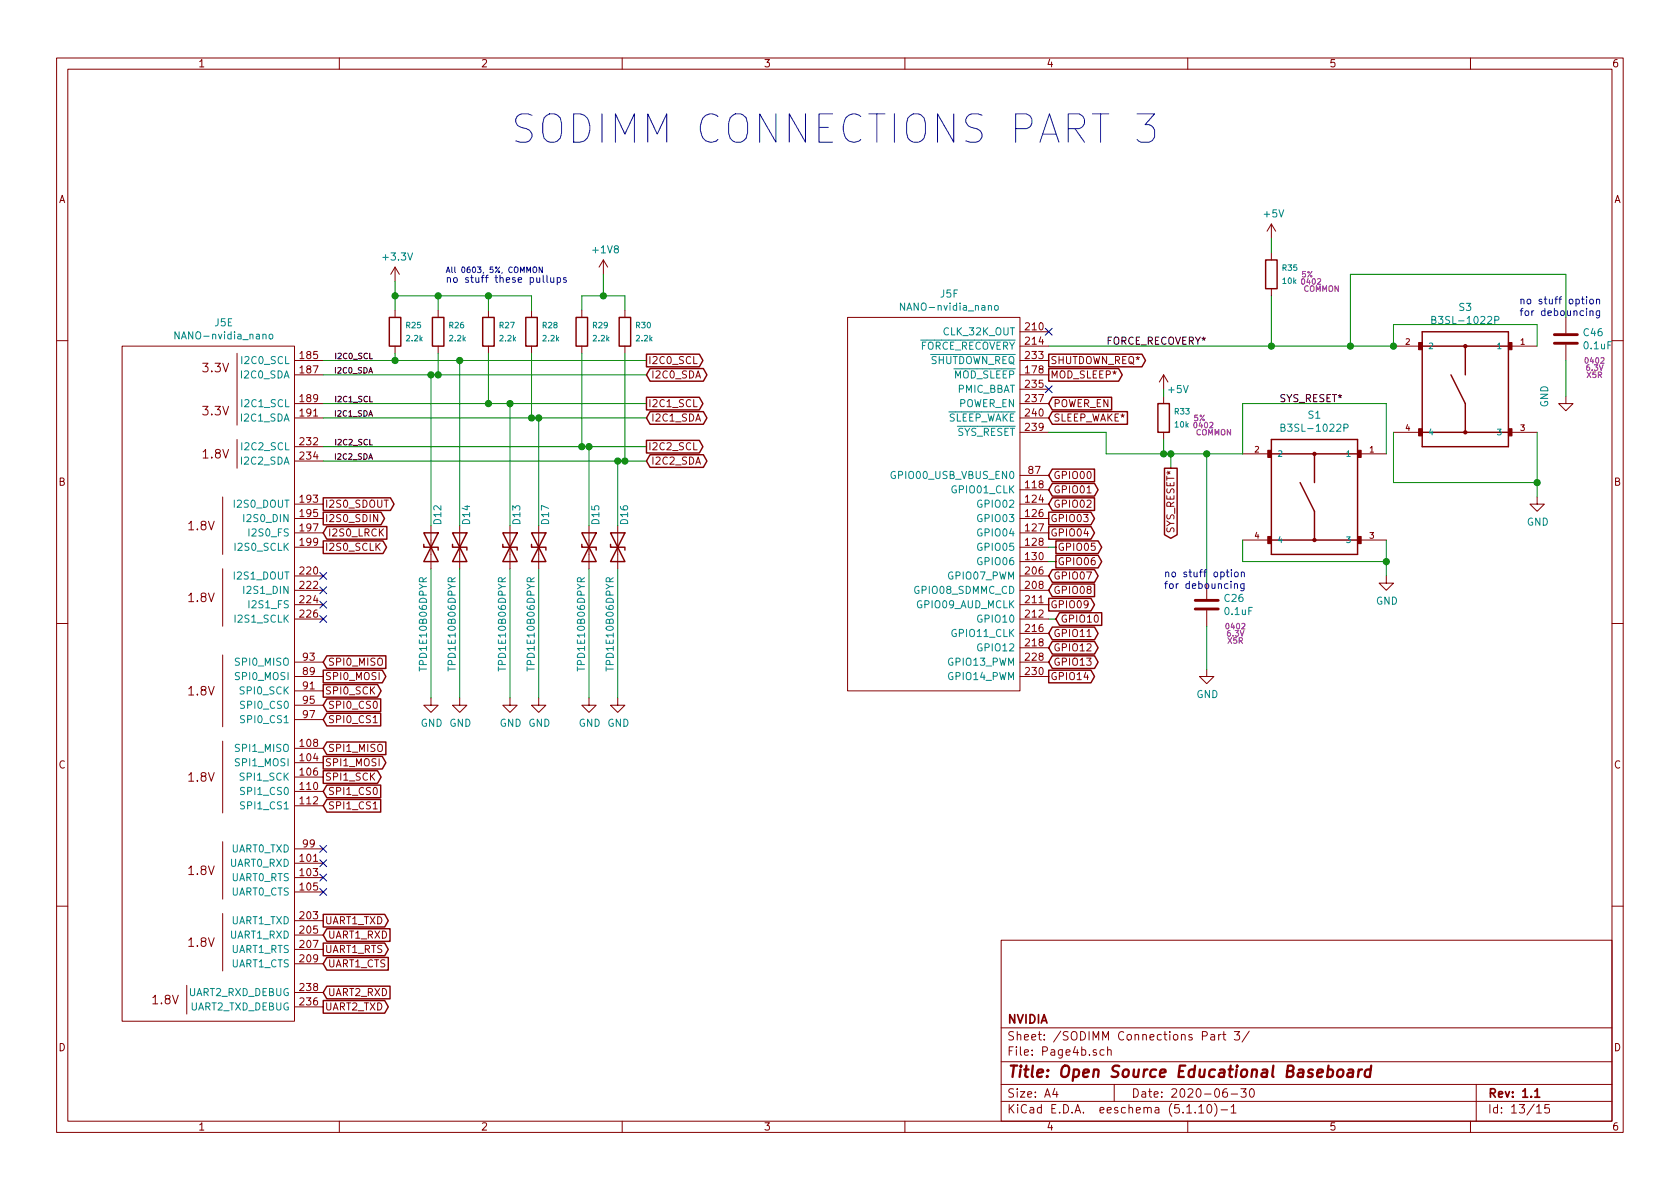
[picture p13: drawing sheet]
EESchema Schematic File Version 4
EELAYER 30 0
EELAYER END
$Descr A4 11693 8268
encoding utf-8
Sheet 13 15
Title "Open Source Educational Baseboard"
Date "2020-06-30"
Rev "1.1"
Comp "NVIDIA"
Comment1 ""
Comment2 ""
Comment3 ""
Comment4 ""
$EndDescr
Text Notes 3100 2050 0    50   ~ 0
no stuff these pullups\n\n
$Comp
L power:+3.3V #PWR?
U 1 1
P 2750 1950
AR Path="/5EE262A8/5F02BDD6" Ref="#PWR?"  Part="1" 
AR Path="/5EFE3FB9/5F02BDD6" Ref="#PWR?"  Part="1" 
AR Path="/5EF267A4/5F02BDD6" Ref="#PWR?"  Part="1" 
AR Path="/5EFE66F7/5F02BDD6" Ref="#PWR04"  Part="1" 
F 0 "#PWR04" H 2750 1800 50  0001 C CNN
F 1 "+3.3V" H 2765 2123 50  0000 C CNN
F 2 "" H 2750 1950 50  0001 C CNN
F 3 "" H 2750 1950 50  0001 C CNN
	1    2750 1950
	1    0    0    -1  
$EndComp
Text GLabel 4500 2600 2    50   BiDi ~ 0
I2C0_SDA
Text GLabel 4500 2500 2    50   Output ~ 0
I2C0_SCL
Text GLabel 4500 3200 2    50   BiDi ~ 0
I2C2_SDA
Text GLabel 4500 3100 2    50   Output ~ 0
I2C2_SCL
Wire Wire Line
	2750 1950 2750 2050
Wire Wire Line
	2750 2050 3050 2050
Wire Wire Line
	4350 2050 4350 2150
Wire Wire Line
	2750 2050 2750 2150
Wire Wire Line
	4050 2150 4050 2050
Wire Wire Line
	3050 2150 3050 2050
Connection ~ 3050 2050
Wire Wire Line
	3050 2450 3050 2600
Connection ~ 3050 2600
Wire Wire Line
	4050 2450 4050 3100
Wire Wire Line
	4350 2450 4350 3200
Text GLabel 2250 7000 2    50   Output ~ 0
UART2_TXD
Text GLabel 2250 6900 2    50   Input ~ 0
UART2_RXD
Text GLabel 2250 6400 2    50   Output ~ 0
UART1_TXD
Text GLabel 2250 6500 2    50   Input ~ 0
UART1_RXD
Text GLabel 2250 3800 2    50   Output ~ 0
I2S0_SCLK
Text GLabel 2250 5600 2    50   Input ~ 0
SPI1_CS1
Text GLabel 2250 5500 2    50   Input ~ 0
SPI1_CS0
Text GLabel 2250 5200 2    50   Input ~ 0
SPI1_MISO
Text GLabel 2250 4900 2    50   Input ~ 0
SPI0_CS0
Text GLabel 2250 5000 2    50   Input ~ 0
SPI0_CS1
Text GLabel 2250 6700 2    50   Input ~ 0
UART1_CTS
Text GLabel 2250 3600 2    50   Output ~ 0
I2S0_SDIN
Text GLabel 2250 3500 2    50   Output ~ 0
I2S0_SDOUT
Text GLabel 4500 2900 2    50   BiDi ~ 0
I2C1_SDA
Text GLabel 4500 2800 2    50   Output ~ 0
I2C1_SCL
Text GLabel 2250 6600 2    50   Output ~ 0
UART1_RTS
Text GLabel 2250 5400 2    50   Output ~ 0
SPI1_SCK
Text GLabel 2250 4700 2    50   Output ~ 0
SPI0_MOSI
Text GLabel 2250 4600 2    50   Input ~ 0
SPI0_MISO
Text GLabel 2250 4800 2    50   Output ~ 0
SPI0_SCK
Text GLabel 2250 3700 2    50   Input ~ 0
I2S0_LRCK
Text GLabel 2250 5300 2    50   Output ~ 0
SPI1_MOSI
$Comp
L Device:R R?
U 1 1
P 3400 2300
AR Path="/5EE262A8/5F02BE15" Ref="R?"  Part="1" 
AR Path="/5EFE3FB9/5F02BE15" Ref="R?"  Part="1" 
AR Path="/5EF267A4/5F02BE15" Ref="R?"  Part="1" 
AR Path="/5EFE66F7/5F02BE15" Ref="R27"  Part="1" 
F 0 "R27" H 3470 2346 39  0000 L CNN
F 1 "2.2k" H 3470 2255 39  0000 L CNN
F 2 "Resistor_SMD:R_0603_1608Metric" V 3330 2300 39  0001 C CNN
F 3 "~" H 3400 2300 39  0001 C CNN
	1    3400 2300
	1    0    0    -1  
$EndComp
Wire Wire Line
	3700 2050 3700 2150
Wire Wire Line
	3400 2150 3400 2050
Wire Wire Line
	3400 2450 3400 2800
Wire Wire Line
	3700 2450 3700 2900
$Comp
L CustomSymbols:SODIMM_260 J?
U 5 1
P 1450 2400
AR Path="/5F02BE1F" Ref="J?"  Part="5" 
AR Path="/5EF267A4/5F02BE1F" Ref="J?"  Part="5" 
AR Path="/5EFE66F7/5F02BE1F" Ref="J5"  Part="5" 
F 0 "J5" H 1558 2565 50  0000 C CNN
F 1 "NANO-nvidia_nano" H 1558 2474 50  0000 C CNN
F 2 "Custom Footprints:SODIMM-DDR4_8mm-NANO" H 1100 2500 50  0001 L CNN
F 3 "" H 1450 2400 60  0001 C CNN
	5    1450 2400
	1    0    0    -1  
$EndComp
NoConn ~ 2250 5900
NoConn ~ 2250 6000
NoConn ~ 2250 6100
NoConn ~ 2250 6200
NoConn ~ 2250 4000
NoConn ~ 2250 4100
NoConn ~ 2250 4200
NoConn ~ 2250 4300
Wire Wire Line
	3050 2050 3400 2050
Connection ~ 3400 2050
Wire Wire Line
	3400 2050 3700 2050
Connection ~ 3400 2800
Connection ~ 3700 2900
Connection ~ 4050 3100
Wire Wire Line
	4050 3100 4100 3100
Connection ~ 4350 3200
Wire Wire Line
	4050 2050 4200 2050
$Comp
L power:+1V8 #PWR?
U 1 1
P 4200 1900
AR Path="/5EF267A4/5F02BE38" Ref="#PWR?"  Part="1" 
AR Path="/5EFE66F7/5F02BE38" Ref="#PWR064"  Part="1" 
F 0 "#PWR064" H 4200 1750 50  0001 C CNN
F 1 "+1V8" H 4215 2073 50  0000 C CNN
F 2 "" H 4200 1900 50  0001 C CNN
F 3 "" H 4200 1900 50  0001 C CNN
	1    4200 1900
	1    0    0    -1  
$EndComp
Connection ~ 4200 2050
Wire Wire Line
	4200 2050 4350 2050
Wire Wire Line
	4200 1900 4200 2050
$Comp
L Device:R R?
U 1 1
P 2750 2300
AR Path="/5EF267A4/5F02BEA7" Ref="R?"  Part="1" 
AR Path="/5EFE66F7/5F02BEA7" Ref="R25"  Part="1" 
F 0 "R25" H 2820 2346 39  0000 L CNN
F 1 "2.2k" H 2820 2255 39  0000 L CNN
F 2 "Resistor_SMD:R_0603_1608Metric" V 2680 2300 39  0001 C CNN
F 3 "~" H 2750 2300 39  0000 C CNN
F 4 "0603" H 2950 2250 39  0001 L CNN "Package"
F 5 "5%" H 3000 2300 39  0001 C CNN "Tolerance"
F 6 "NO STUFF" H 3100 2200 39  0001 C CNN "Part"
	1    2750 2300
	1    0    0    -1  
$EndComp
$Comp
L Device:R R?
U 1 1
P 3050 2300
AR Path="/5EF267A4/5F02BEB0" Ref="R?"  Part="1" 
AR Path="/5EFE66F7/5F02BEB0" Ref="R26"  Part="1" 
F 0 "R26" H 3120 2346 39  0000 L CNN
F 1 "2.2k" H 3120 2255 39  0000 L CNN
F 2 "Resistor_SMD:R_0603_1608Metric" V 2980 2300 39  0001 C CNN
F 3 "~" H 3050 2300 39  0000 C CNN
F 4 "0603" H 3250 2250 39  0001 L CNN "Package"
F 5 "5%" H 3300 2300 39  0001 C CNN "Tolerance"
F 6 "NO STUFF" H 3400 2200 39  0001 C CNN "Part"
	1    3050 2300
	1    0    0    -1  
$EndComp
Connection ~ 2750 2050
Wire Wire Line
	2250 2500 2750 2500
Wire Wire Line
	2750 2450 2750 2500
Connection ~ 2750 2500
Text Notes 3100 1900 0    39   ~ 0
All 0603, 5%, COMMON
$Comp
L Device:R R?
U 1 1
P 3700 2300
AR Path="/5EE262A8/5F02BEBC" Ref="R?"  Part="1" 
AR Path="/5EFE3FB9/5F02BEBC" Ref="R?"  Part="1" 
AR Path="/5EF267A4/5F02BEBC" Ref="R?"  Part="1" 
AR Path="/5EFE66F7/5F02BEBC" Ref="R28"  Part="1" 
F 0 "R28" H 3770 2346 39  0000 L CNN
F 1 "2.2k" H 3770 2255 39  0000 L CNN
F 2 "Resistor_SMD:R_0603_1608Metric" V 3630 2300 39  0001 C CNN
F 3 "~" H 3700 2300 39  0001 C CNN
	1    3700 2300
	1    0    0    -1  
$EndComp
$Comp
L Device:R R?
U 1 1
P 4050 2300
AR Path="/5EE262A8/5F02BEC2" Ref="R?"  Part="1" 
AR Path="/5EFE3FB9/5F02BEC2" Ref="R?"  Part="1" 
AR Path="/5EF267A4/5F02BEC2" Ref="R?"  Part="1" 
AR Path="/5EFE66F7/5F02BEC2" Ref="R29"  Part="1" 
F 0 "R29" H 4120 2346 39  0000 L CNN
F 1 "2.2k" H 4120 2255 39  0000 L CNN
F 2 "Resistor_SMD:R_0603_1608Metric" V 3980 2300 39  0001 C CNN
F 3 "~" H 4050 2300 39  0001 C CNN
	1    4050 2300
	1    0    0    -1  
$EndComp
$Comp
L Device:R R?
U 1 1
P 4350 2300
AR Path="/5EE262A8/5F02BEC8" Ref="R?"  Part="1" 
AR Path="/5EFE3FB9/5F02BEC8" Ref="R?"  Part="1" 
AR Path="/5EF267A4/5F02BEC8" Ref="R?"  Part="1" 
AR Path="/5EFE66F7/5F02BEC8" Ref="R30"  Part="1" 
F 0 "R30" H 4420 2346 39  0000 L CNN
F 1 "2.2k" H 4420 2255 39  0000 L CNN
F 2 "Resistor_SMD:R_0603_1608Metric" V 4280 2300 39  0001 C CNN
F 3 "~" H 4350 2300 39  0001 C CNN
	1    4350 2300
	1    0    0    -1  
$EndComp
NoConn ~ 7300 2300
Text GLabel 7300 2500 2    50   Output ~ 0
SHUTDOWN_REQ*
Text GLabel 7300 2600 2    50   Output ~ 0
MOD_SLEEP*
Text GLabel 7300 2800 2    50   Input ~ 0
POWER_EN
Text GLabel 8150 3250 3    50   Output ~ 0
SYS_RESET*
Text GLabel 7300 2900 2    50   Input ~ 0
SLEEP_WAKE*
Text GLabel 7300 3300 2    50   Input ~ 0
GPIO00
Text GLabel 7300 3400 2    50   BiDi ~ 0
GPIO01
Text GLabel 7300 3500 2    50   Input ~ 0
GPIO02
Text GLabel 7300 3600 2    50   Output ~ 0
GPIO03
Text GLabel 7300 3700 2    50   Output ~ 0
GPIO04
Text GLabel 7350 3800 2    50   Output ~ 0
GPIO05
Text GLabel 7350 3900 2    50   Output ~ 0
GPIO06
Text GLabel 7300 4000 2    50   BiDi ~ 0
GPIO07
Text GLabel 7300 4100 2    50   Input ~ 0
GPIO08
Text GLabel 7300 4200 2    50   Output ~ 0
GPIO09
Text GLabel 7300 4400 2    50   BiDi ~ 0
GPIO11
Text GLabel 7300 4600 2    50   BiDi ~ 0
GPIO13
Text GLabel 7350 4300 2    50   Input ~ 0
GPIO10
Text GLabel 7300 4500 2    50   BiDi ~ 0
GPIO12
Text GLabel 7300 4700 2    50   Output ~ 0
GPIO14
NoConn ~ 7300 2700
$Comp
L power:+5V #PWR?
U 1 1
P 8850 1650
AR Path="/5EE262A8/5F065671" Ref="#PWR?"  Part="1" 
AR Path="/5EFE3FB9/5F065671" Ref="#PWR?"  Part="1" 
AR Path="/5EF267A4/5F065671" Ref="#PWR?"  Part="1" 
AR Path="/5EFE66F7/5F065671" Ref="#PWR067"  Part="1" 
F 0 "#PWR067" H 8850 1500 50  0001 C CNN
F 1 "+5V" H 8865 1823 50  0000 C CNN
F 2 "" H 8850 1650 50  0001 C CNN
F 3 "" H 8850 1650 50  0001 C CNN
	1    8850 1650
	1    0    0    -1  
$EndComp
$Comp
L Device:R R?
U 1 1
P 8850 1900
AR Path="/5EF267A4/5F065683" Ref="R?"  Part="1" 
AR Path="/5EFE66F7/5F065683" Ref="R35"  Part="1" 
F 0 "R35" H 8920 1946 39  0000 L CNN
F 1 "10k" H 8920 1855 39  0000 L CNN
F 2 "Resistor_SMD:R_0402_1005Metric" V 8780 1900 39  0001 C CNN
F 3 "~" H 8850 1900 39  0000 C CNN
F 4 "0402" H 9050 1850 39  0000 L CNN "Package"
F 5 "5%" H 9100 1900 39  0000 C CNN "Tolerance"
F 6 "COMMON" H 9200 1800 39  0000 C CNN "Part"
	1    8850 1900
	1    0    0    -1  
$EndComp
$Comp
L power:+5V #PWR?
U 1 1
P 8100 2700
AR Path="/5EE262A8/5F065695" Ref="#PWR?"  Part="1" 
AR Path="/5EFE3FB9/5F065695" Ref="#PWR?"  Part="1" 
AR Path="/5EF267A4/5F065695" Ref="#PWR?"  Part="1" 
AR Path="/5EFE66F7/5F065695" Ref="#PWR066"  Part="1" 
F 0 "#PWR066" H 8100 2550 50  0001 C CNN
F 1 "+5V" H 8200 2700 50  0000 C CNN
F 2 "" H 8100 2700 50  0001 C CNN
F 3 "" H 8100 2700 50  0001 C CNN
	1    8100 2700
	1    0    0    -1  
$EndComp
$Comp
L Device:R R?
U 1 1
P 8100 2900
AR Path="/5EF267A4/5F0656A4" Ref="R?"  Part="1" 
AR Path="/5EFE66F7/5F0656A4" Ref="R33"  Part="1" 
F 0 "R33" H 8170 2946 39  0000 L CNN
F 1 "10k" H 8170 2855 39  0000 L CNN
F 2 "Resistor_SMD:R_0402_1005Metric" V 8030 2900 39  0001 C CNN
F 3 "~" H 8100 2900 39  0000 C CNN
F 4 "0402" H 8300 2850 39  0000 L CNN "Package"
F 5 "5%" H 8350 2900 39  0000 C CNN "Tolerance"
F 6 "COMMON" H 8450 2800 39  0000 C CNN "Part"
	1    8100 2900
	1    0    0    -1  
$EndComp
Wire Wire Line
	7300 3000 7700 3000
Wire Wire Line
	7700 3000 7700 3150
Wire Wire Line
	7700 3150 8100 3150
Wire Wire Line
	8100 3050 8100 3150
Connection ~ 8100 3150
Wire Wire Line
	8100 3150 8150 3150
$Comp
L Device:C C?
U 1 1
P 8400 4200
AR Path="/5EF267A4/5F0656BD" Ref="C?"  Part="1" 
AR Path="/5EFE66F7/5F0656BD" Ref="C26"  Part="1" 
F 0 "C26" H 8515 4246 50  0000 L CNN
F 1 "0.1uF" H 8515 4155 50  0000 L CNN
F 2 "Capacitor_SMD:C_0402_1005Metric" H 8438 4050 50  0001 C CNN
F 3 "~" H 8400 4200 50  0001 C CNN
F 4 "0402" H 8600 4050 39  0000 C CNN "Package"
F 5 "6.3V" H 8600 4000 39  0000 C CNN "Voltage Rating"
F 6 "X5R" H 8600 3950 39  0000 C CNN "Temp Rating"
	1    8400 4200
	1    0    0    -1  
$EndComp
Wire Wire Line
	8400 4350 8400 4650
Text Notes 8100 4100 0    50   ~ 0
no stuff option\nfor debouncing\n
Wire Wire Line
	10900 2500 10900 2750
Text Notes 11150 2200 2    50   ~ 0
no stuff option\nfor debouncing\n
$Comp
L power:GND #PWR?
U 1 1
P 10900 2750
AR Path="/5EE262A8/5F0656E0" Ref="#PWR?"  Part="1" 
AR Path="/5EFE3FB9/5F0656E0" Ref="#PWR?"  Part="1" 
AR Path="/5EF267A4/5F0656E0" Ref="#PWR?"  Part="1" 
AR Path="/5EFE66F7/5F0656E0" Ref="#PWR071"  Part="1" 
F 0 "#PWR071" H 10900 2500 50  0001 C CNN
F 1 "GND" V 10750 2750 50  0000 C CNN
F 2 "" H 10900 2750 50  0001 C CNN
F 3 "" H 10900 2750 50  0001 C CNN
	1    10900 2750
	1    0    0    -1  
$EndComp
$Comp
L power:GND #PWR?
U 1 1
P 8400 4650
AR Path="/5EF267A4/5F09776B" Ref="#PWR?"  Part="1" 
AR Path="/5EFE66F7/5F09776B" Ref="#PWR068"  Part="1" 
F 0 "#PWR068" H 8400 4400 50  0001 C CNN
F 1 "GND" H 8405 4477 50  0000 C CNN
F 2 "" H 8400 4650 50  0001 C CNN
F 3 "" H 8400 4650 50  0001 C CNN
	1    8400 4650
	1    0    0    -1  
$EndComp
Wire Wire Line
	8850 2050 8850 2400
Text Notes 3550 1000 0    197  ~ 0
SODIMM CONNECTIONS PART 3
$Comp
L Device:C C?
U 1 1
P 10900 2350
AR Path="/5EF267A4/5F0A77E7" Ref="C?"  Part="1" 
AR Path="/5EFE66F7/5F0A77E7" Ref="C46"  Part="1" 
F 0 "C46" H 11015 2396 50  0000 L CNN
F 1 "0.1uF" H 11015 2305 50  0000 L CNN
F 2 "Capacitor_SMD:C_0402_1005Metric" H 10938 2200 50  0001 C CNN
F 3 "~" H 10900 2350 50  0001 C CNN
F 4 "0402" H 11100 2200 39  0000 C CNN "Package"
F 5 "6.3V" H 11100 2150 39  0000 C CNN "Voltage Rating"
F 6 "X5R" H 11100 2100 39  0000 C CNN "Temp Rating"
	1    10900 2350
	1    0    0    -1  
$EndComp
Wire Wire Line
	8400 3150 8400 4050
Wire Wire Line
	9400 1900 9400 2400
Connection ~ 9400 2400
$Comp
L power:GND #PWR?
U 1 1
P 9650 4000
AR Path="/5EF267A4/5F1609FE" Ref="#PWR?"  Part="1" 
AR Path="/5EFE66F7/5F1609FE" Ref="#PWR0183"  Part="1" 
F 0 "#PWR0183" H 9650 3750 50  0001 C CNN
F 1 "GND" H 9655 3827 50  0000 C CNN
F 2 "" H 9650 4000 50  0001 C CNN
F 3 "" H 9650 4000 50  0001 C CNN
	1    9650 4000
	1    0    0    -1  
$EndComp
Wire Wire Line
	9650 3900 9650 4000
$Comp
L power:GND #PWR?
U 1 1
P 10700 3450
AR Path="/5EF267A4/5F160A05" Ref="#PWR?"  Part="1" 
AR Path="/5EFE66F7/5F160A05" Ref="#PWR0184"  Part="1" 
F 0 "#PWR0184" H 10700 3200 50  0001 C CNN
F 1 "GND" H 10705 3277 50  0000 C CNN
F 2 "" H 10700 3450 50  0001 C CNN
F 3 "" H 10700 3450 50  0001 C CNN
	1    10700 3450
	1    0    0    -1  
$EndComp
Wire Wire Line
	10700 3350 10700 3450
Wire Wire Line
	8150 3150 8150 3250
$Comp
L DownloadedSymbols:B3SL-1022P S1
U 1 1
P 9150 3450
AR Path="/5F1A6B71" Ref="S1"  Part="1" 
AR Path="/5EFE66F7/5F1A6B71" Ref="S1"  Part="1" 
F 0 "S1" H 9150 2883 50  0000 C CNN
F 1 "B3SL-1022P" H 9150 2974 50  0000 C CNN
F 2 "Crystal:Crystal_SMD_7050-4Pin_7.0x5.0mm" H 9150 3450 50  0001 L BNN
F 3 "Omron" H 9150 3450 50  0001 L BNN
	1    9150 3450
	1    0    0    1   
$EndComp
Connection ~ 8150 3150
Wire Wire Line
	8150 3150 8400 3150
Wire Wire Line
	8650 3750 8650 3900
Wire Wire Line
	9650 3750 9650 3900
Wire Wire Line
	8400 3150 8650 3150
Connection ~ 8400 3150
Wire Wire Line
	9650 3150 9650 2800
Wire Wire Line
	9650 2800 8650 2800
Wire Wire Line
	8650 2800 8650 3150
$Comp
L DownloadedSymbols:B3SL-1022P S2
U 1 1
P 10200 2700
AR Path="/5F1B7D0A" Ref="S2"  Part="1" 
AR Path="/5EFE66F7/5F1B7D0A" Ref="S3"  Part="1" 
F 0 "S3" H 10200 2133 50  0000 C CNN
F 1 "B3SL-1022P" H 10200 2224 50  0000 C CNN
F 2 "Crystal:Crystal_SMD_7050-4Pin_7.0x5.0mm" H 10200 2700 50  0001 L BNN
F 3 "Omron" H 10200 2700 50  0001 L BNN
	1    10200 2700
	1    0    0    1   
$EndComp
Wire Wire Line
	10900 1900 10900 2200
Wire Wire Line
	9400 1900 10900 1900
Wire Wire Line
	9700 3000 9700 3350
Wire Wire Line
	10700 3000 10700 3350
Wire Wire Line
	10700 2400 10700 2250
Wire Wire Line
	10700 2250 9700 2250
Wire Wire Line
	9700 2250 9700 2400
Wire Wire Line
	9400 2400 9700 2400
Wire Wire Line
	8650 3900 9650 3900
Connection ~ 9650 3900
Wire Wire Line
	9700 3350 10700 3350
Connection ~ 10700 3350
Text Label 7700 2400 0    50   ~ 0
FORCE_RECOVERY*
Wire Wire Line
	8850 1750 8850 1650
Connection ~ 9700 2400
Wire Wire Line
	7300 2400 8850 2400
Connection ~ 8850 2400
Wire Wire Line
	8850 2400 9400 2400
Wire Wire Line
	8100 2750 8100 2700
Text Label 9350 2800 2    50   ~ 0
SYS_RESET*
Text Label 2600 2500 2    39   ~ 0
I2C0_SCL
Text Label 2600 2600 2    39   ~ 0
I2C0_SDA
Text Label 2600 2800 2    39   ~ 0
I2C1_SCL
Text Label 2600 2900 2    39   ~ 0
I2C1_SDA
Text Label 2600 3100 2    39   ~ 0
I2C2_SCL
Text Label 2600 3200 2    39   ~ 0
I2C2_SDA
Wire Wire Line
	3050 2600 4500 2600
$Comp
L CustomSymbols:SODIMM_260 J?
U 6 1
P 6500 2200
AR Path="/5F06564D" Ref="J?"  Part="6" 
AR Path="/5EF267A4/5F06564D" Ref="J?"  Part="6" 
AR Path="/5EFE66F7/5F06564D" Ref="J5"  Part="6" 
F 0 "J5" H 6608 2365 50  0000 C CNN
F 1 "NANO-nvidia_nano" H 6608 2274 50  0000 C CNN
F 2 "Custom Footprints:SODIMM-DDR4_8mm-NANO" H 6150 2300 50  0001 L CNN
F 3 "" H 6500 2200 60  0001 C CNN
	6    6500 2200
	1    0    0    -1  
$EndComp
Wire Wire Line
	2250 2900 3700 2900
Wire Wire Line
	2250 2800 3400 2800
Wire Wire Line
	2750 2500 3200 2500
Wire Wire Line
	3000 2600 3050 2600
Connection ~ 3000 2600
Wire Wire Line
	2250 2600 3000 2600
Wire Wire Line
	3400 2800 3550 2800
Wire Wire Line
	3750 2900 4500 2900
Wire Wire Line
	3700 2900 3750 2900
Connection ~ 3750 2900
$Comp
L power:GND #PWR?
U 1 1
P 3200 4850
AR Path="/5EF267A4/6105F9D8" Ref="#PWR?"  Part="1" 
AR Path="/5EFE66F7/6105F9D8" Ref="#PWR0119"  Part="1" 
F 0 "#PWR0119" H 3200 4600 50  0001 C CNN
F 1 "GND" H 3205 4677 50  0000 C CNN
F 2 "" H 3200 4850 50  0001 C CNN
F 3 "" H 3200 4850 50  0001 C CNN
	1    3200 4850
	1    0    0    -1  
$EndComp
$Comp
L power:GND #PWR?
U 1 1
P 3000 4850
AR Path="/5EF267A4/6105F9D1" Ref="#PWR?"  Part="1" 
AR Path="/5EFE66F7/6105F9D1" Ref="#PWR095"  Part="1" 
F 0 "#PWR095" H 3000 4600 50  0001 C CNN
F 1 "GND" H 3005 4677 50  0000 C CNN
F 2 "" H 3000 4850 50  0001 C CNN
F 3 "" H 3000 4850 50  0001 C CNN
	1    3000 4850
	1    0    0    -1  
$EndComp
$Comp
L power:GND #PWR?
U 1 1
P 3750 4850
AR Path="/5EF267A4/610510B5" Ref="#PWR?"  Part="1" 
AR Path="/5EFE66F7/610510B5" Ref="#PWR0120"  Part="1" 
F 0 "#PWR0120" H 3750 4600 50  0001 C CNN
F 1 "GND" H 3755 4677 50  0000 C CNN
F 2 "" H 3750 4850 50  0001 C CNN
F 3 "" H 3750 4850 50  0001 C CNN
	1    3750 4850
	1    0    0    -1  
$EndComp
$Comp
L power:GND #PWR?
U 1 1
P 3550 4850
AR Path="/5EF267A4/610510AE" Ref="#PWR?"  Part="1" 
AR Path="/5EFE66F7/610510AE" Ref="#PWR097"  Part="1" 
F 0 "#PWR097" H 3550 4600 50  0001 C CNN
F 1 "GND" H 3555 4677 50  0000 C CNN
F 2 "" H 3550 4850 50  0001 C CNN
F 3 "" H 3550 4850 50  0001 C CNN
	1    3550 4850
	1    0    0    -1  
$EndComp
$Comp
L power:GND #PWR?
U 1 1
P 4100 4850
AR Path="/5EF267A4/5F1609F0" Ref="#PWR?"  Part="1" 
AR Path="/5EFE66F7/5F1609F0" Ref="#PWR099"  Part="1" 
F 0 "#PWR099" H 4100 4600 50  0001 C CNN
F 1 "GND" H 4105 4677 50  0000 C CNN
F 2 "" H 4100 4850 50  0001 C CNN
F 3 "" H 4100 4850 50  0001 C CNN
	1    4100 4850
	1    0    0    -1  
$EndComp
$Comp
L Device:D_TVS D?
U 1 1
P 4100 3800
AR Path="/5EF267A4/5F1609EA" Ref="D?"  Part="1" 
AR Path="/5EFE66F7/5F1609EA" Ref="D15"  Part="1" 
F 0 "D15" H 3800 3850 50  0000 L CNN
F 1 "TPD1E10B06DPYR" H 4300 3750 50  0000 L CNN
F 2 "Diode_SMD:D_0402_1005Metric" H 4100 3800 50  0001 L BNN
F 3 "Unavailable" H 4100 3800 50  0001 L BNN
F 4 "Single Channel ESD in 0402 package with 10pF Capacitance and 6V Breakdown 2-X1SON -40 to 125" H 4100 3800 50  0001 L BNN "Field4"
F 5 "TPD1E10B06DPYR" H 4100 3800 50  0001 L BNN "Field5"
F 6 "None" H 4100 3800 50  0001 L BNN "Field6"
F 7 "Manufacturer Recommendation" H 4100 3800 50  0001 L BNN "Field7"
F 8 "XDFN-2 Texas Instruments" H 4100 3800 50  0001 L BNN "Field8"
F 9 "Texas Instruments" H 4100 3800 50  0001 L BNN "Field9"
	1    4100 3800
	0    1    1    0   
$EndComp
$Comp
L Device:D_TVS D?
U 1 1
P 3750 3800
AR Path="/5EF267A4/6105109C" Ref="D?"  Part="1" 
AR Path="/5EFE66F7/6105109C" Ref="D17"  Part="1" 
F 0 "D17" H 3450 3850 50  0000 L CNN
F 1 "TPD1E10B06DPYR" H 3950 3750 50  0000 L CNN
F 2 "Diode_SMD:D_0402_1005Metric" H 3750 3800 50  0001 L BNN
F 3 "Unavailable" H 3750 3800 50  0001 L BNN
F 4 "Single Channel ESD in 0402 package with 10pF Capacitance and 6V Breakdown 2-X1SON -40 to 125" H 3750 3800 50  0001 L BNN "Field4"
F 5 "TPD1E10B06DPYR" H 3750 3800 50  0001 L BNN "Field5"
F 6 "None" H 3750 3800 50  0001 L BNN "Field6"
F 7 "Manufacturer Recommendation" H 3750 3800 50  0001 L BNN "Field7"
F 8 "XDFN-2 Texas Instruments" H 3750 3800 50  0001 L BNN "Field8"
F 9 "Texas Instruments" H 3750 3800 50  0001 L BNN "Field9"
	1    3750 3800
	0    1    1    0   
$EndComp
$Comp
L Device:D_TVS D?
U 1 1
P 3550 3800
AR Path="/5EF267A4/610510A8" Ref="D?"  Part="1" 
AR Path="/5EFE66F7/610510A8" Ref="D13"  Part="1" 
F 0 "D13" H 3250 3850 50  0000 L CNN
F 1 "TPD1E10B06DPYR" H 3750 3750 50  0000 L CNN
F 2 "Diode_SMD:D_0402_1005Metric" H 3550 3800 50  0001 L BNN
F 3 "Unavailable" H 3550 3800 50  0001 L BNN
F 4 "Single Channel ESD in 0402 package with 10pF Capacitance and 6V Breakdown 2-X1SON -40 to 125" H 3550 3800 50  0001 L BNN "Field4"
F 5 "TPD1E10B06DPYR" H 3550 3800 50  0001 L BNN "Field5"
F 6 "None" H 3550 3800 50  0001 L BNN "Field6"
F 7 "Manufacturer Recommendation" H 3550 3800 50  0001 L BNN "Field7"
F 8 "XDFN-2 Texas Instruments" H 3550 3800 50  0001 L BNN "Field8"
F 9 "Texas Instruments" H 3550 3800 50  0001 L BNN "Field9"
	1    3550 3800
	0    1    1    0   
$EndComp
$Comp
L Device:D_TVS D?
U 1 1
P 3200 3800
AR Path="/5EF267A4/6105F9BF" Ref="D?"  Part="1" 
AR Path="/5EFE66F7/6105F9BF" Ref="D14"  Part="1" 
F 0 "D14" H 2900 3850 50  0000 L CNN
F 1 "TPD1E10B06DPYR" H 3400 3750 50  0000 L CNN
F 2 "Diode_SMD:D_0402_1005Metric" H 3200 3800 50  0001 L BNN
F 3 "Unavailable" H 3200 3800 50  0001 L BNN
F 4 "Single Channel ESD in 0402 package with 10pF Capacitance and 6V Breakdown 2-X1SON -40 to 125" H 3200 3800 50  0001 L BNN "Field4"
F 5 "TPD1E10B06DPYR" H 3200 3800 50  0001 L BNN "Field5"
F 6 "None" H 3200 3800 50  0001 L BNN "Field6"
F 7 "Manufacturer Recommendation" H 3200 3800 50  0001 L BNN "Field7"
F 8 "XDFN-2 Texas Instruments" H 3200 3800 50  0001 L BNN "Field8"
F 9 "Texas Instruments" H 3200 3800 50  0001 L BNN "Field9"
	1    3200 3800
	0    1    1    0   
$EndComp
$Comp
L Device:D_TVS D?
U 1 1
P 3000 3800
AR Path="/5EF267A4/6105F9CB" Ref="D?"  Part="1" 
AR Path="/5EFE66F7/6105F9CB" Ref="D12"  Part="1" 
F 0 "D12" H 2700 3850 50  0000 L CNN
F 1 "TPD1E10B06DPYR" H 3200 3750 50  0000 L CNN
F 2 "Diode_SMD:D_0402_1005Metric" H 3000 3800 50  0001 L BNN
F 3 "Unavailable" H 3000 3800 50  0001 L BNN
F 4 "Single Channel ESD in 0402 package with 10pF Capacitance and 6V Breakdown 2-X1SON -40 to 125" H 3000 3800 50  0001 L BNN "Field4"
F 5 "TPD1E10B06DPYR" H 3000 3800 50  0001 L BNN "Field5"
F 6 "None" H 3000 3800 50  0001 L BNN "Field6"
F 7 "Manufacturer Recommendation" H 3000 3800 50  0001 L BNN "Field7"
F 8 "XDFN-2 Texas Instruments" H 3000 3800 50  0001 L BNN "Field8"
F 9 "Texas Instruments" H 3000 3800 50  0001 L BNN "Field9"
	1    3000 3800
	0    1    1    0   
$EndComp
Wire Wire Line
	3550 2800 3550 3650
$Comp
L power:GND #PWR?
U 1 1
P 4300 4850
AR Path="/5EF267A4/5F1609F7" Ref="#PWR?"  Part="1" 
AR Path="/5EFE66F7/5F1609F7" Ref="#PWR0182"  Part="1" 
F 0 "#PWR0182" H 4300 4600 50  0001 C CNN
F 1 "GND" H 4305 4677 50  0000 C CNN
F 2 "" H 4300 4850 50  0001 C CNN
F 3 "" H 4300 4850 50  0001 C CNN
	1    4300 4850
	1    0    0    -1  
$EndComp
$Comp
L Device:D_TVS D?
U 1 1
P 4300 3800
AR Path="/5EF267A4/5F1609C6" Ref="D?"  Part="1" 
AR Path="/5EFE66F7/5F1609C6" Ref="D16"  Part="1" 
F 0 "D16" H 4000 3850 50  0000 L CNN
F 1 "TPD1E10B06DPYR" H 4500 3750 50  0000 L CNN
F 2 "Diode_SMD:D_0402_1005Metric" H 4300 3800 50  0001 L BNN
F 3 "Unavailable" H 4300 3800 50  0001 L BNN
F 4 "Single Channel ESD in 0402 package with 10pF Capacitance and 6V Breakdown 2-X1SON -40 to 125" H 4300 3800 50  0001 L BNN "Field4"
F 5 "TPD1E10B06DPYR" H 4300 3800 50  0001 L BNN "Field5"
F 6 "None" H 4300 3800 50  0001 L BNN "Field6"
F 7 "Manufacturer Recommendation" H 4300 3800 50  0001 L BNN "Field7"
F 8 "XDFN-2 Texas Instruments" H 4300 3800 50  0001 L BNN "Field8"
F 9 "Texas Instruments" H 4300 3800 50  0001 L BNN "Field9"
	1    4300 3800
	0    1    1    0   
$EndComp
Wire Wire Line
	3000 2600 3000 3650
Wire Wire Line
	3000 3950 3000 4850
Wire Wire Line
	3200 3950 3200 4850
Wire Wire Line
	3200 2500 3200 3650
Wire Wire Line
	3550 3950 3550 4850
Wire Wire Line
	3750 3950 3750 4850
Wire Wire Line
	3750 2900 3750 3650
Wire Wire Line
	4100 3100 4100 3650
Wire Wire Line
	4100 3950 4100 4850
Wire Wire Line
	4300 3200 4300 3650
Wire Wire Line
	4300 3950 4300 4850
Wire Wire Line
	4350 3200 4500 3200
Connection ~ 4100 3100
Wire Wire Line
	4100 3100 4500 3100
Connection ~ 4300 3200
Wire Wire Line
	4300 3200 4350 3200
Wire Wire Line
	2250 3200 4300 3200
Wire Wire Line
	2250 3100 4050 3100
Connection ~ 3200 2500
Wire Wire Line
	3200 2500 4500 2500
Connection ~ 3550 2800
Wire Wire Line
	3550 2800 4500 2800
Wire Wire Line
	7350 4300 7300 4300
Wire Wire Line
	7350 3900 7300 3900
Wire Wire Line
	7350 3800 7300 3800
$EndSCHEMATC
